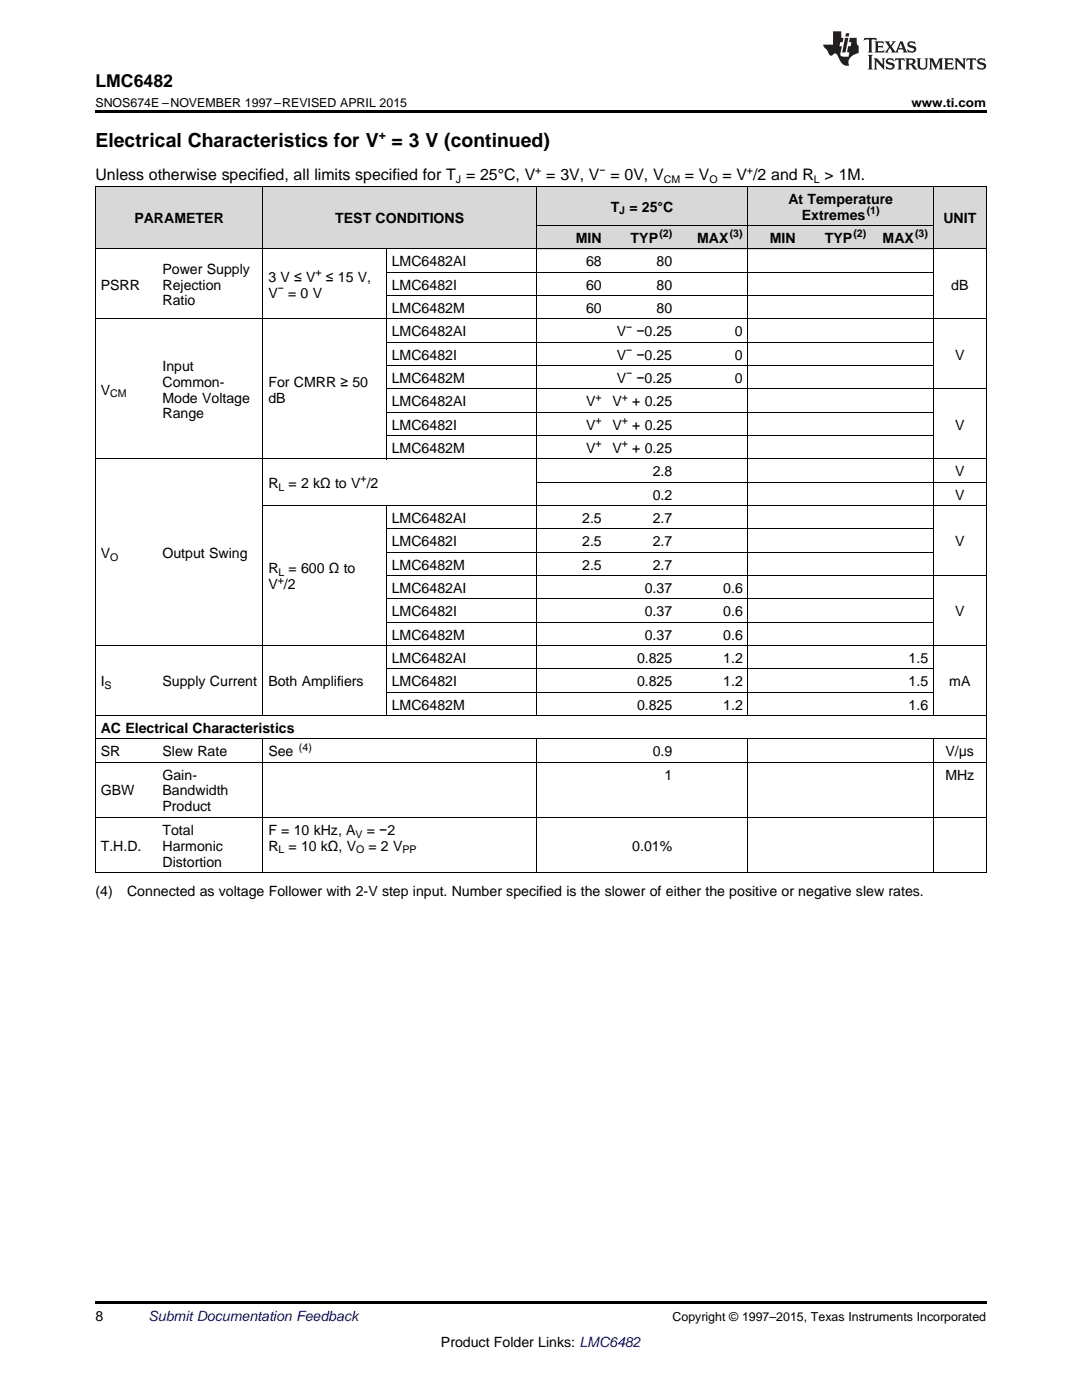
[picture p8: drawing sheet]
<svg xmlns="http://www.w3.org/2000/svg" width="216mm" height="279mm" viewBox="0 0 216 279" stroke-linecap="round" stroke-linejoin="round" font-family="sans-serif">
<defs><g id="words">
<text font-size="3.9" x="19" y="29.3">Electrical Characteristics for V = 3 V (continued)</text>
<text font-size="3.5" x="19" y="17.3">LMC6482</text>
<g font-size="3.2">
<text x="19" y="36">Unless otherwise specified, all limits specified for T = 25°C, V = 3V, V = 0V, V</text>
<text x="136.7" y="36">= V</text>
<text x="144.1" y="36">= V /2 and R &gt; 1M.</text>
</g>
<g font-size="2.8">
<text x="157.3" y="40.6">At</text>
<text x="161.1" y="40.6">Temperature</text>
<text x="26.8" y="44.6">PARAMETER</text>
<text x="66.9" y="44.6">TEST CONDITIONS</text>
<text x="121.9" y="42.2">T</text>
<text x="125.6" y="42.2">= 25°C</text>
<text x="160" y="43.8">Extremes</text>
<text x="188.2" y="44.6">UNIT</text>
<text x="78.2" y="53.1">LMC6482AI</text>
<text x="114.9" y="48.5">MIN</text>
<text x="116.9" y="53.1">68</text>
<text x="125.8" y="48.5">TYP</text>
<text x="131" y="53.1">80</text>
<text x="139.1" y="48.5">MAX</text>
<text x="153.6" y="48.5">MIN</text>
<text x="164.6" y="48.5">TYP</text>
<text x="176.1" y="48.5">MAX</text>
<text x="20.1" y="57.8">PSRR</text>
<text x="32.4" y="54.6">Power Supply</text>
<text x="32.4" y="57.8">Rejection</text>
<text x="53.6" y="56.2">3 V ≤ V</text>
<text x="53.6" y="59.4">V</text>
<text x="57.5" y="59.4">= 0 V</text>
<text x="65" y="56.2">≤ 15 V,</text>
<text x="78.2" y="57.8">LMC6482I</text>
<text x="116.9" y="57.8">60</text>
<text x="131" y="57.8">80</text>
<text x="189.8" y="57.8">dB</text>
<text x="32.4" y="61">Ratio</text>
<text x="78.2" y="62.4">LMC6482M</text>
<text x="116.9" y="62.4">60</text>
<text x="131" y="62.4">80</text>
<text x="78.2" y="67.1">LMC6482AI</text>
<text x="78.2" y="71.8">LMC6482I</text>
<text x="123" y="67.1">V</text>
<text x="123" y="71.8">V</text>
<text x="127" y="67.1">−0.25</text>
<text x="127" y="71.8">−0.25</text>
<text x="146.6" y="67.1">0</text>
<text x="146.6" y="71.8">0</text>
<text x="190.6" y="71.8">V</text>
<text x="32.4" y="74">Input</text>
<text x="32.4" y="77.2">Common-</text>
<text x="53.6" y="77.2">For CMRR ≥ 50</text>
<text x="78.2" y="76.4">LMC6482M</text>
<text x="123" y="76.4">V</text>
<text x="127" y="76.4">−0.25</text>
<text x="146.6" y="76.4">0</text>
<text x="20.1" y="78.7">V</text>
<text x="32.4" y="80.3">Mode Voltage</text>
<text x="32.4" y="83.5">Range</text>
<text x="53.6" y="80.3">dB</text>
<text x="78.2" y="81.1">LMC6482AI</text>
<text x="116.9" y="81.1">V</text>
<text x="122.2" y="81.1">V</text>
<text x="126.2" y="81.1">+ 0.25</text>
<text x="78.2" y="85.7">LMC6482I</text>
<text x="116.9" y="85.7">V</text>
<text x="122.2" y="85.7">V</text>
<text x="126.2" y="85.7">+ 0.25</text>
<text x="190.6" y="85.7">V</text>
<text x="78.2" y="90.4">LMC6482M</text>
<text x="116.9" y="90.4">V</text>
<text x="122.2" y="90.4">V</text>
<text x="126.2" y="90.4">+ 0.25</text>
<text x="130.2" y="95">2.8</text>
<text x="190.6" y="95">V</text>
<text x="53.6" y="97.4">R</text>
<text x="57.6" y="97.4">= 2 kΩ to V /2</text>
<text x="130.2" y="99.7">0.2</text>
<text x="190.6" y="99.7">V</text>
<text x="78.2" y="104.4">LMC6482AI</text>
<text x="116.2" y="104.4">2.5</text>
<text x="130.2" y="104.4">2.7</text>
<text x="20.1" y="111.3">V</text>
<text x="32.4" y="111.3">Output Swing</text>
<text x="78.2" y="109">LMC6482I</text>
<text x="78.2" y="113.7">LMC6482M</text>
<text x="116.2" y="109">2.5</text>
<text x="116.2" y="113.7">2.5</text>
<text x="130.2" y="109">2.7</text>
<text x="130.2" y="113.7">2.7</text>
<text x="190.6" y="109">V</text>
<text x="53.6" y="114.4">R</text>
<text x="53.6" y="117.6">V /2</text>
<text x="57.6" y="114.4">= 600 Ω to</text>
<text x="78.2" y="118.3">LMC6482AI</text>
<text x="128.7" y="118.3">0.37</text>
<text x="144.3" y="118.3">0.6</text>
<text x="78.2" y="123">LMC6482I</text>
<text x="128.7" y="123">0.37</text>
<text x="144.3" y="123">0.6</text>
<text x="190.6" y="123">V</text>
<text x="78.2" y="127.6">LMC6482M</text>
<text x="128.7" y="127.6">0.37</text>
<text x="144.3" y="127.6">0.6</text>
<text x="20.1" y="136.9">I</text>
<text x="32.4" y="136.9">Supply Current</text>
<text x="53.6" y="136.9">Both Amplifiers</text>
<text x="78.2" y="132.3">LMC6482AI</text>
<text x="78.2" y="136.9">LMC6482I</text>
<text x="127.1" y="132.3">0.825</text>
<text x="127.1" y="136.9">0.825</text>
<text x="144.3" y="132.3">1.2</text>
<text x="144.3" y="136.9">1.2</text>
<text x="181.3" y="132.3">1.5</text>
<text x="181.3" y="136.9">1.5</text>
<text x="189.4" y="136.9">mA</text>
<text x="78.2" y="141.6">LMC6482M</text>
<text x="127.1" y="141.6">0.825</text>
<text x="144.3" y="141.6">1.2</text>
<text x="181.3" y="141.6">1.6</text>
<text x="20.1" y="146.3">AC Electrical Characteristics</text>
<text x="20.1" y="150.9">SR</text>
<text x="32.4" y="150.9">Slew Rate</text>
<text x="32.4" y="155.6">Gain-</text>
<text x="53.6" y="150.9">See</text>
<text x="130.2" y="150.9">0.9</text>
<text x="132.6" y="155.6">1</text>
<text x="188.6" y="155.6">MHz</text>
<text x="188.7" y="150.9">V/μs</text>
<text x="20.1" y="158.8">GBW</text>
<text x="32.4" y="158.8">Bandwidth</text>
<text x="32.4" y="161.9">Product</text>
<text x="32.4" y="166.6">Total</text>
<text x="53.6" y="166.6">F = 10 kHz, A</text>
<text x="73.2" y="166.6">= −2</text>
<text x="20.1" y="169.8">T.H.D.</text>
<text x="32.4" y="169.8">Harmonic</text>
<text x="32.4" y="172.9">Distortion</text>
<text x="53.6" y="169.8">R</text>
<text x="57.6" y="169.8">= 10 kΩ, V</text>
<text x="73.5" y="169.8">= 2 V</text>
<text x="126.2" y="169.8">0.01%</text>
<text x="19" y="178.8">(4)</text>
<text x="25.4" y="178.8">Connected as voltage Follower with 2-V step input. Number specified is the slower of either the positive or negative slew rates.</text>
<text x="19" y="263.6">8</text>
<text x="88" y="268.9">Product Folder Links: LMC6482</text>
</g>
<text font-size="2.8" fill="#0000c8" x="29.6" y="263.6">Submit Documentation Feedback</text>
<g font-size="2.5">
<text x="19" y="21.4">SNOS674E –NOVEMBER 1997–REVISED APRIL 2015</text>
<text x="181.9" y="21.4">www.ti.com</text>
<text x="75.6" y="27.7">+</text>
<text x="134.2" y="263.6">Copyright © 1997–2015, Texas Instruments Incorporated</text>
</g>
<g font-size="2.1">
<text x="106.8" y="34.7">+</text>
<text x="119.6" y="34.7">−</text>
<text x="149" y="34.7">+</text>
<text x="91" y="36.6">J</text>
<text x="132.4" y="36.6">CM</text>
<text x="141.6" y="36.6">O</text>
<text x="162.4" y="36.6">L</text>
<text x="123.6" y="42.8">J</text>
<text x="131.6" y="47.3">(2)</text>
<text x="145.6" y="47.3">(3)</text>
<text x="170.3" y="47.3">(2)</text>
<text x="172.9" y="42.7">(1)</text>
<text x="182.6" y="47.3">(3)</text>
<text x="55.4" y="58.2">−</text>
<text x="62.9" y="55.1">+</text>
<text x="124.9" y="66">−</text>
<text x="124.9" y="70.6">−</text>
<text x="124.9" y="75.3">−</text>
<text x="22" y="79.3">CM</text>
<text x="118.8" y="79.9">+</text>
<text x="124.1" y="79.9">+</text>
<text x="118.8" y="84.6">+</text>
<text x="118.8" y="89.3">+</text>
<text x="124.1" y="84.6">+</text>
<text x="124.1" y="89.3">+</text>
<text x="55.6" y="97.9">L</text>
<text x="71.9" y="96.2">+</text>
<text x="22" y="111.9">O</text>
<text x="55.4" y="116.5">+</text>
<text x="55.6" y="115">L</text>
<text x="20.9" y="137.5">S</text>
<text x="59.7" y="149.8">(4)</text>
<text x="70.9" y="167.1">V</text>
<text x="55.6" y="170.3">L</text>
<text x="71" y="170.3">O</text>
<text x="80.3" y="170.3">PP</text>
</g>
</g></defs>
<g fill="#d8d8d8">
<path d="M19 37.3h12.4v12.4h-12.4z"/>
<path d="M31.4 37.3h21.1v12.4h-21.1z"/>
<path d="M52.5 37.3h24.6v12.4h-24.6z"/>
<path d="M77.1 37.3h10.6v12.4h-10.6z"/>
<path d="M87.7 37.3h19.4v12.4h-19.4z"/>
<path d="M107.1 45.1h14v4.6h-14z"/>
<path d="M121.1 45.1h14.1v4.6h-14.1z"/>
<path d="M135.2 45.1h14.1v4.6h-14.1z"/>
<path d="M149.3 45.1h10.6v4.6h-10.6z"/>
<path d="M159.9 45.1h14.1v4.6h-14.1z"/>
<path d="M174 45.1h12.3v4.6h-12.3z"/>
<path d="M186.3 37.3h10.5v12.4h-10.5z"/>
<path d="M107.1 37.3h14v7.8h-14z"/>
<path d="M121.1 37.3h14.1v7.8h-14.1z"/>
<path d="M135.2 37.3h14.1v7.8h-14.1z"/>
<path d="M149.3 37.3h10.6v7.8h-10.6z"/>
<path d="M159.9 37.3h14.1v7.8h-14.1z"/>
<path d="M174 37.3h12.3v7.8h-12.3z"/>
</g>
<path d="M19 22h177.8v.5h-177.8zM19 259.7h177.8v.5h-177.8z" fill="#000"/>
<g fill="none" stroke="#000" stroke-width=".2">
<path d="M19 37.2h177.8M19.1 37.2v137M52.4 37.2v105.7M107 37.2v105.7M149.2 37.2v105.7M186.2 37.2v105.7M196.8 37.2v137M19 49.7h177.8M77.1 49.7v42M77.1 59h109.2M77.1 54.3h109.2M107.1 45h79.1"/>
<path d="M19 63.7h177.8M77.1 77.6h119.7M77.1 73h109.2M77.1 68.3h109.2M19 91.6h177.8M77.1 86.9h109.2M77.1 82.3h109.2M107.1 96.3h89.7M52.5 100.9h144.3M77.1 100.9v42M77.1 119.5h109.2M77.1 114.9h119.7"/>
<path d="M77.1 110.2h109.2M77.1 105.6h109.2M19 128.9h177.8M77.1 138.2h109.2M77.1 133.5h109.2M77.1 124.2h109.2M19 152.1h177.8M19 147.5h177.8M19 142.8h177.8M52.4 147.5v26.7M107 147.5v26.7M149.2 147.5v26.7"/>
<path d="M186.2 147.5v26.7M19 174.1h177.8M19 163.1h177.8"/>
</g>
<g fill="#231f20">
<path d="M172.5 7.6l-.1 .5 .4-.2h.6v.1v2.1l-.2 .4h.9l-.2-.4v-2.1l.1-.1h.5l.5 .2-.2-.5zM174.5 8.3l.2 .3v1.5l-.2 .4h1.8l.2-.6a1.04 1.04 0 0 1-1.3 .2v-.7h.6l.3 .2v-.6l-.3 .2h-.6v-.6l.8-.1 .4 .3-.2-.5zM176.5 8.3l.9 1.1-.9 1.1h.8l-.2-.2 .4-.7 .5 .7-.2 .2h1.5l-.2-.2 .2-.4h.9l.1 .4-.2 .2h1l-.3-.3-.7-1.9h-.5l-.9 2-.8-1 .9-1h-.8l.1 .3-.4 .5-.3-.6 .1-.2zM179.7 8.6l.4 1h-.7zM181.3 8.4a.63 .63 0 0 0-.2 .7 .63 .63 0 0 0 .6 .4l.6 .2 .1 .2a.75 .75 0 0 1-.7 .4 .75 .75 0 0 1-.6-.5l.1 .7 .1-.1a1.11 1.11 0 0 0 1.5-.6 1.13 1.13 0 0 0-1.2-.8l-.1-.4a1.04 1.04 0 0 1 1.2 .2l-.2-.5-.2 .1-.4-.2zM173.2 10.9l.2 .4v2.2l-.2 .4h1l-.3-.4v-2.2l.3-.4zM174.3 11.6l.3 .4v1.5l-.3 .4h.8l-.2-.4v-1.3l1.5 1.7v-1.9l.2-.4h-.7l.2 .4v.9l-1.1-1.3zM177 11.8a.62 .62 0 0 0-.2 .7 .62 .62 0 0 0 .6 .4l.6 .1 .1 .3a.76 .76 0 0 1-.7 .3 .76 .76 0 0 1-.7-.4l.2 .7 .1-.1a1.11 1.11 0 0 0 1.5-.6 1.13 1.13 0 0 0-1.2-.8l-.1-.4a1.04 1.04 0 0 1 1.2 .2l-.2-.6-.2 .1-.5-.1zM178.7 11.6l-.2 .6a.61 .61 0 0 1 .8-.3v1.6l-.2 .4h.9l-.2-.4v-1.6a.63 .63 0 0 1 .7 .3l-.1-.6zM180.6 11.6l.3 .4v1.5l-.3 .4h1l-.2-.2-.1-.8 .6 .2a.76 .76 0 0 0 1.2 .7l-1-1a.58 .58 0 0 0 .6-.5 .58 .58 0 0 0-.5-.6zM181.4 11.9h.1a.45 .45 0 0 1 .5 .1 .45 .45 0 0 1 .1 .5l-.8 .2zM182.9 11.6l.2 .2a2.17 2.17 0 0 0 .3 1.9 .99 .99 0 0 0 1.6-.6v-1.1l.2-.4h-.7l.2 .2a1.92 1.92 0 0 1-.2 1.8 .6 .6 0 0 1-.9-.5v-1.1l.2-.4zM185.4 11.6l.2 .4v1.5l-.2 .4h.7l-.2-.4v-1.4l.8 1.8 .8-1.8v1.4l-.2 .4h.9l-.2-.4v-1.5l.2-.4h-.8l-.6 1.5-.6-1.5zM188.4 11.6l.2 .4v1.5l-.2 .4h1.8l.1-.6a1.04 1.04 0 0 1-1.2 .1v-.6h.5l.4 .2v-.6l-.4 .2h-.5v-.7h.8l.3 .3-.1-.6zM190.5 11.6l.2 .4v1.5l-.2 .4h.7l-.2-.4v-1.3l1.5 1.7v-1.9l.2-.4h-.7l.2 .4v.9l-1.1-1.3zM192.9 11.6l-.1 .6a.61 .61 0 0 1 .7-.3l.1 1.6-.3 .4h1l-.3-.4 .1-1.6a.63 .63 0 0 1 .7 .3l-.1-.6zM195.2 11.8a.62 .62 0 0 0-.2 .7 .62 .62 0 0 0 .6 .4l.6 .1 .1 .3a.76 .76 0 0 1-.7 .3 .76 .76 0 0 1-.6-.4l.1 .7 .1-.1a1.11 1.11 0 0 0 1.6-.6 1.13 1.13 0 0 0-1.3-.8l-.1-.4a1.04 1.04 0 0 1 1.2 .2l-.1-.6-.2 .1-.5-.1z"/>
<path d="M166.2 6.3v2.6h-1.9v.4l.8 .9a.91 .91 0 0 0 1 .8 .56 .56 0 0 1 .5-.3 .56 .56 0 0 1 .5 .3l.4 .8a1.53 1.53 0 0 0 1.9 1.2 1.54 1.54 0 0 1 1-2.1l.9-.3v-1.4a1.52 1.52 0 0 1-.4-1.6h-1.3l-.2 .8h.5l-.2 .8h-.5l-.1 1v.2l.4 .1-.2 .8a1.93 1.93 0 0 1-1.6-.3l.3-1.8h-.5l.2-.8h.4l.2-.8h-.4v-1.3zM168.6 7.6l-.6 2.9h.7l.6-2.9zM168.8 6.6l-.1 .7h.6l.2-.7z"/>
</g>
<use href="#words"/>
</svg>
